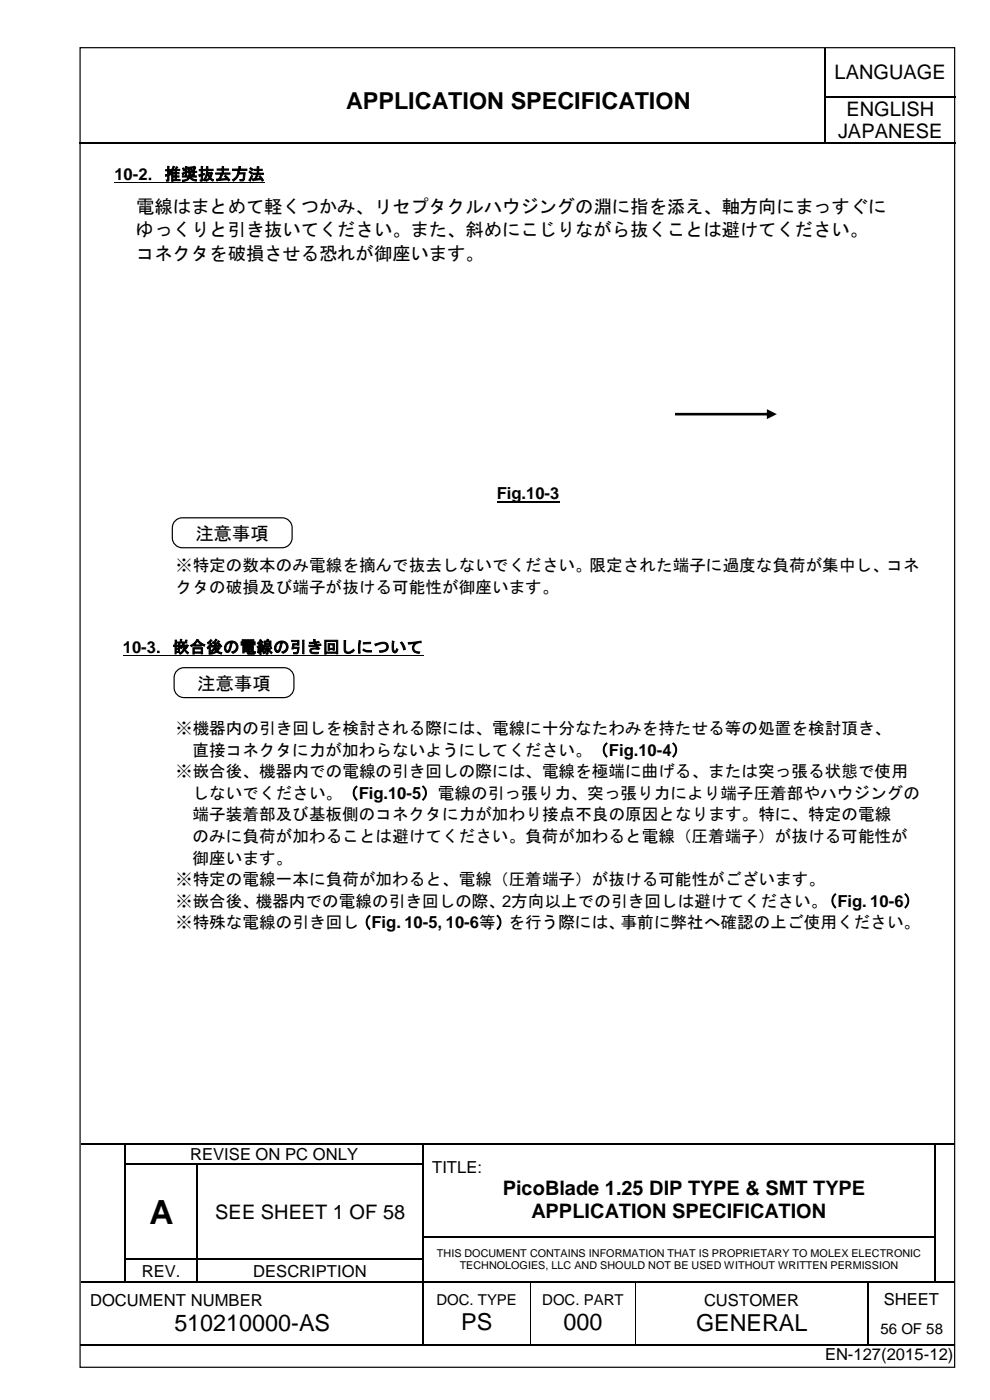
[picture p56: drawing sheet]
<svg xmlns="http://www.w3.org/2000/svg" width="210mm" height="297mm" viewBox="0 0 210 297" stroke-linecap="round" stroke-linejoin="round" font-family="sans-serif">
<defs><g id="words">
<text font-size="7.1" x="31.7" y="259.6">A</text>
<g font-size="5">
<text x="73.4" y="23">APPLICATION SPECIFICATION</text>
<text x="37" y="282.4">510210000-AS</text>
<text x="97.8" y="282.2">PS</text>
<text x="119.4" y="282.2">000</text>
<text x="147.6" y="282.4">GENERAL</text>
</g>
<g font-size="4.2">
<text x="176.9" y="16.7">LANGUAGE</text>
<text x="177.7" y="29.4">JAPANESE</text>
<text x="179.4" y="24.5">ENGLISH</text>
<text x="106.6" y="253.6">PicoBlade 1.25 DIP TYPE &amp; SMT TYPE</text>
<text x="45.6" y="258.6">SEE SHEET 1 OF 58</text>
<text x="112.7" y="258.4">APPLICATION SPECIFICATION</text>
</g>
<g font-size="3.9">
<text x="28.8" y="45.2">電線はまとめて軽くつかみ、リセプタクルハウジングの淵に指を添え、軸方向にまっすぐに</text>
<text x="28.8" y="50.2">ゆっくりと引き抜いてください。また、斜めにこじりながら抜くことは避けてください。</text>
<text x="28.8" y="55.2">コネクタを破損させる恐れが御座います。</text>
<text x="41.5" y="114.6">注意事項</text>
<text x="41.8" y="146.3">注意事項</text>
</g>
<g font-size="3.5">
<text x="24.3" y="38.1">10-2．推奨抜去方法</text>
<text x="105.3" y="105.9">Fig.10-3</text>
<text x="37.3" y="121.2">※特定の数本のみ電線を摘んで抜去しないでください。限定された端子に過度な負荷が集中し、コネ</text>
<text x="37.3" y="125.8">クタの破損及び端子が抜ける可能性が御座います。</text>
<text x="26" y="138.5">10-3．嵌合後の電線の引き回しについて</text>
<text x="37.3" y="155.8">※機器内の引き回しを検討される際には、電線に十分なたわみを持たせる等の処置を検討頂き、</text>
<text x="40.8" y="160.3">直接コネクタに力が加わらないようにしてください。（Fig.10-4）</text>
<text x="37.3" y="164.9">※嵌合後、機器内での電線の引き回しの際には、電線を極端に曲げる、または突っ張る状態で使用</text>
<text x="40.8" y="169.5">しないでください。（Fig.10-5）電線の引っ張り力、突っ張り力により端子圧着部やハウジングの</text>
<text x="40.8" y="174.1">端子装着部及び基板側のコネクタに力が加わり接点不良の原因となります。特に、特定の電線</text>
<text x="40.8" y="178.6">のみに負荷が加わることは避けてください。負荷が加わると電線（圧着端子）が抜ける可能性が</text>
<text x="40.8" y="183.2">御座います。</text>
<text x="37.3" y="187.8">※特定の電線一本に負荷が加わると、電線（圧着端子）が抜ける可能性がございます。</text>
<text x="37.3" y="192.3">※嵌合後、機器内での電線の引き回しの際、2方向以上での引き回しは避けてください。（Fig. 10-6）</text>
<text x="37.3" y="196.9">※特殊な電線の引き回し（Fig. 10-5, 10-6等）を行う際には、事前に弊社へ確認の上ご使用ください。</text>
<text x="40.3" y="246.1">REVISE ON PC ONLY</text>
<text x="91.6" y="248.9">TITLE:</text>
<text x="30.1" y="270.8">REV.</text>
<text x="53.7" y="270.8">DESCRIPTION</text>
<text x="19.1" y="277">DOCUMENT NUMBER</text>
<text x="149.3" y="277">CUSTOMER</text>
<text x="187.4" y="276.8">SHEET</text>
<text x="174.9" y="288.6">EN-127(2015-12)</text>
</g>
<g font-size="3.2">
<text x="92.5" y="276.9">DOC. TYPE</text>
<text x="115" y="276.9">DOC. PART</text>
<text x="186.6" y="283">56 OF 58</text>
</g>
<g font-size="2.3">
<text x="92.6" y="266.6">THIS DOCUMENT CONTAINS INFORMATION THAT IS PROPRIETARY TO MOLEX ELECTRONIC</text>
<text x="97.5" y="269.3">TECHNOLOGIES, LLC AND SHOULD NOT BE USED WITHOUT WRITTEN PERMISSION</text>
</g>
</g></defs>
<g fill="none" stroke="#000" stroke-width=".25">
<path d="M175 10.2v10.2M16.8 30.4h158M175 20.6v9.7M175.1 20.5h27.4M175.1 30.4h27.4M17.2 242.6h9.3M26.6 242.8v4M26.6 247.1v4.8M26.6 252.2v4.9M26.6 257.3v4.9M26.7 242.6h62.9M26.7 247h15"/>
<path d="M41.8 247.1v4.8M41.8 252.2v4.9M41.8 257.3v4.9M42 247h47.6M89.7 242.8v4M89.7 247.1v4.8M89.7 252.2v4.9M89.7 257.3v4.9M89.8 242.6h108.3M198.2 242.8v4M198.2 247.1v4.8M198.2 252.2v4.9"/>
<path d="M198.2 257.3v4.9M198.4 242.6h4M17.2 272h9.3M26.6 262.5v4.6M26.6 267.3v4.6M26.7 267.2h15M26.7 272h15M41.8 262.5v4.6M41.8 267.3v4.6M42 267.2h47.6M42 272h47.6M89.7 262.5v4.6"/>
<path d="M89.7 267.3v4.6M89.7 272.2v12.9M89.8 262.3h108.3M89.8 272h22.6M112.6 272h22M134.9 272h49M184 272.2v12.9M184.1 272h14M198.2 262.5v4.6M198.2 267.3v4.6M198.4 272h4M16.9 285.2h72.7"/>
<path d="M89.8 285.2h22.6M112.6 285.2h22M134.9 285.2h49M184.1 285.2h18.3"/>
</g>
<g fill="#000">
<path d="M174.8 20.4h.3v.2h-.3z" fill-rule="evenodd"/>
<path d="M174.8 30.3h.3v.3h-.3z" fill-rule="evenodd"/>
<path d="M26.5 242.5h.2v.3h-.2z" fill-rule="evenodd"/>
<path d="M26.5 246.8h.2v.3h-.2z" fill-rule="evenodd"/>
<path d="M26.5 251.9h.2v.3h-.2z" fill-rule="evenodd"/>
<path d="M26.5 257.1h.2v.2h-.2z" fill-rule="evenodd"/>
<path d="M41.7 246.8h.3v.3h-.3z" fill-rule="evenodd"/>
<path d="M41.7 251.9h.3v.3h-.3z" fill-rule="evenodd"/>
<path d="M41.7 257.1h.3v.2h-.3z" fill-rule="evenodd"/>
<path d="M89.6 242.5h.2v.3h-.2z" fill-rule="evenodd"/>
<path d="M89.6 246.8h.2v.3h-.2z" fill-rule="evenodd"/>
<path d="M89.6 251.9h.2v.3h-.2z" fill-rule="evenodd"/>
<path d="M89.6 257.1h.2v.2h-.2z" fill-rule="evenodd"/>
<path d="M198.1 242.5h.3v.3h-.3z" fill-rule="evenodd"/>
<path d="M198.1 246.8h.3v.3h-.3z" fill-rule="evenodd"/>
<path d="M198.1 251.9h.3v.3h-.3z" fill-rule="evenodd"/>
<path d="M198.1 257.1h.3v.2h-.3z" fill-rule="evenodd"/>
<path d="M26.5 262.2h.2v.3h-.2z" fill-rule="evenodd"/>
<path d="M26.5 267.1h.2v.2h-.2z" fill-rule="evenodd"/>
<path d="M26.5 271.9h.2v.3h-.2z" fill-rule="evenodd"/>
<path d="M41.7 262.2h.3v.3h-.3z" fill-rule="evenodd"/>
<path d="M41.7 267.1h.3v.2h-.3z" fill-rule="evenodd"/>
<path d="M41.7 271.9h.3v.3h-.3z" fill-rule="evenodd"/>
<path d="M89.6 262.2h.2v.3h-.2z" fill-rule="evenodd"/>
<path d="M89.6 267.1h.2v.2h-.2z" fill-rule="evenodd"/>
<path d="M89.6 271.9h.2v.3h-.2z" fill-rule="evenodd"/>
<path d="M112.4 271.9h.2v.3h-.2z" fill-rule="evenodd"/>
<path d="M134.6 271.9h.3v.3h-.3z" fill-rule="evenodd"/>
<path d="M183.9 271.9h.2v.3h-.2z" fill-rule="evenodd"/>
<path d="M198.1 262.2h.3v.3h-.3z" fill-rule="evenodd"/>
<path d="M198.1 267.1h.3v.2h-.3z" fill-rule="evenodd"/>
<path d="M198.1 271.9h.3v.3h-.3z" fill-rule="evenodd"/>
<path d="M89.6 285.1h.2v.3h-.2z" fill-rule="evenodd"/>
<path d="M112.4 285.1h.2v.3h-.2z" fill-rule="evenodd"/>
<path d="M134.6 285.1h.3v.3h-.3z" fill-rule="evenodd"/>
<path d="M183.9 285.1h.2v.3h-.2z" fill-rule="evenodd"/>
</g>
<path d="M112.5 272.2v12.9M134.7 272.2v12.9" fill="none" stroke="#000" stroke-width=".21"/>
<path d="M70.9 17.2h96.3v9.7h-96.3z" fill-rule="evenodd" fill="#fff"/>
<path d="M17 10.1h185.4v280h-185.4zM37.2 110.5l.9-.6h.6h21.1a2.12 2.12 0 0 1 2.1 2.1 3.8 3.8 0 0 1-.6 3.6l-.9 .5-.6 .1h-21.1a2.12 2.12 0 0 1-2.2-2.1 3.8 3.8 0 0 1 .7-3.6zM37.5 142.3l1-.6 .5-.1h21.2a2.12 2.12 0 0 1 2.1 2.2 3.8 3.8 0 0 1-.6 3.6l-.9 .5-.6 .1h-21.2a2.12 2.12 0 0 1-2.1-2.1 3.8 3.8 0 0 1 .6-3.6z" fill="none" stroke="#000" stroke-width=".25"/>
<path d="M24.3 38.7h31.8M26 139.1h63.8" fill="none" stroke="#000" stroke-width=".21"/>
<path d="M105.3 106.5h13.3" fill="none" stroke="#000" stroke-width=".38"/>
<path d="M143.1 87.6h19.8v.5h-19.8zM162.6 86.8l2.1 1.1-2.1 1z" fill="#000"/>
<use href="#words"/>
</svg>
